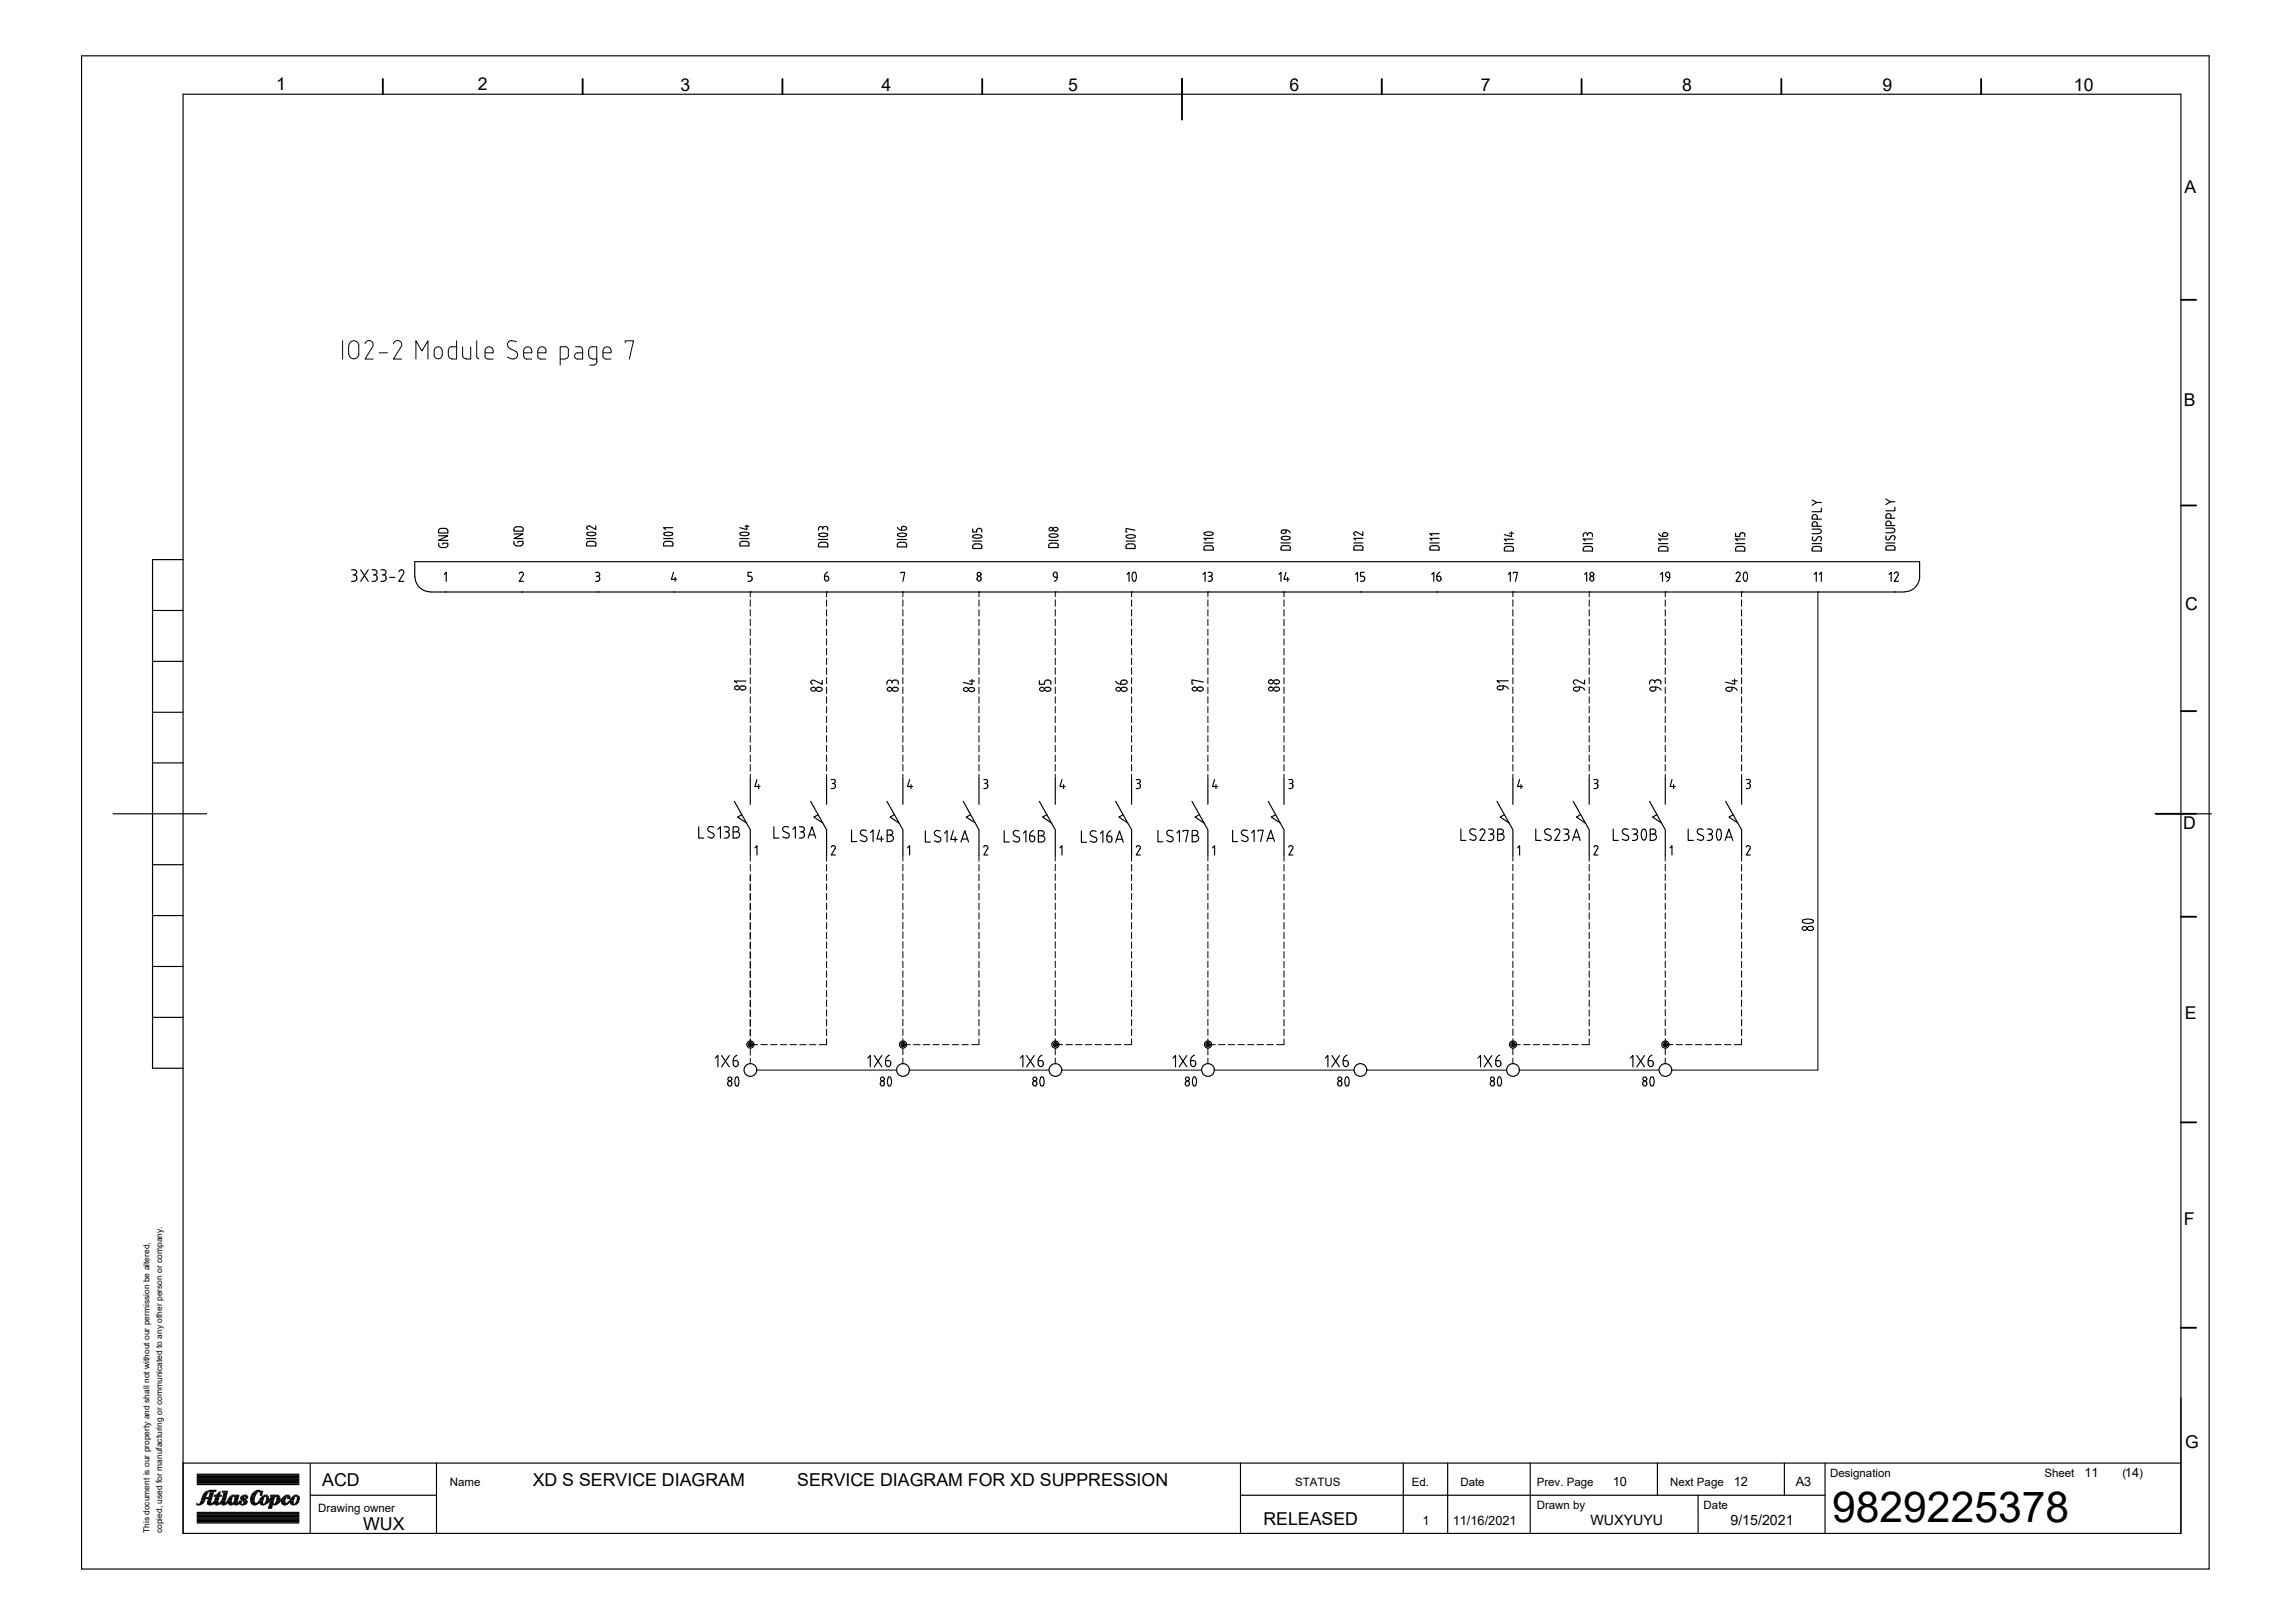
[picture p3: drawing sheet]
<svg xmlns="http://www.w3.org/2000/svg" width="420mm" height="297mm" viewBox="0 0 420 297" stroke-linecap="round" stroke-linejoin="round" font-family="sans-serif">
<defs><g id="words">
<text font-size="7.8" x="335.4" y="278.6">9829225378</text>
<g font-size="3.3">
<text x="59" y="271.9">ACD</text>
<text x="97.5" y="272">XD S SERVICE DIAGRAM</text>
<text x="146" y="272">SERVICE DIAGRAM FOR XD SUPPRESSION</text>
<text x="66.5" y="280">WUX</text>
<text x="231.3" y="279">RELEASED</text>
</g>
<g font-size="3.2">
<text x="50.5" y="16.5">1</text>
<text x="87.5" y="16.4">2</text>
<text x="124.6" y="16.7">3</text>
<text x="161.4" y="16.7">4</text>
<text x="195.6" y="16.7">5</text>
<text x="236.1" y="16.7">6</text>
<text x="271.1" y="16.7">7</text>
<text x="308" y="16.7">8</text>
<text x="344.7" y="16.7">9</text>
<text x="379.7" y="16.7">10</text>
<text x="400" y="35.4">A</text>
<text x="399.8" y="74.4">B</text>
<text x="400.1" y="111.6">C</text>
<text x="399.7" y="151.7">D</text>
<text x="400" y="186.6">E</text>
<text x="399.8" y="224.1">F</text>
<text x="400.1" y="265">G</text>
</g>
<g font-size="2.6">
<text x="291.2" y="279">WUXYUYU</text>
<text x="316.8" y="279">9/15/2021</text>
</g>
<g font-size="2.3">
<text x="295.3" y="272">10</text>
<text x="317.4" y="272">12</text>
<text x="328.7" y="272">A3</text>
<text x="381.6" y="270.4">11</text>
<text x="260.4" y="279">1</text>
<text x="266" y="279">11/16/2021</text>
</g>
<g font-size="2.1">
<text x="82.4" y="272">Name</text>
<text x="237.1" y="272">STATUS</text>
<text x="258.5" y="272">Ed.</text>
<text x="267.4" y="272">Date</text>
<text x="281.3" y="272">Prev. Page</text>
<text x="305.8" y="272">Next Page</text>
<text x="335.1" y="270.4">Designation</text>
<text x="374.3" y="270.4">Sheet</text>
<text x="388.6" y="270.4">(14)</text>
<text x="58.3" y="276.7">Drawing owner</text>
<text x="281.3" y="276.1">Drawn by</text>
<text x="311.9" y="276.1">Date</text>
</g>
<g font-size="1.5">
<text x="27.4" y="280.6" transform="rotate(-90 27.4 280.6)">This document is our property and shall not without our permission be altered,</text>
<text x="29.7" y="280.6" transform="rotate(-90 29.7 280.6)">copied, used for manufacturing or communicated to any other person or company.</text>
</g>
</g></defs>
<!-- layer: Titleblock(Atlas Copco) -->
<g fill="none" stroke="#000" stroke-width=".21">
<path d="M14.9 10.2h389.5v277h-389.5zM33.5 17.2h365.8v263.4h-365.8zM27.9 111.7h5.6M33.5 102.4h-5.6v93.1h5.6M27.9 139.6h5.6M27.9 130.4h5.6M27.9 121h5.6M20.7 148.9h17.1M27.9 158.3h5.6M394.9 148.9h10M27.9 176.9h5.6M27.9 167.6h5.6"/>
<path d="M27.9 186.2h5.6M33.5 267.8h193.6M36 275.3h.9M36 275.1h.1M36.1 275.4h.5M36.1 278.7h18.6M36.1 278.6h18.6M36.1 278.4h18.6M36.1 278.3h18.6M36.1 278.1h18.6M36.1 278h18.6M36.1 277.8h18.6"/>
<path d="M36.1 277.7h18.6M36.1 277.6h18.6M36.1 277.4h18.6M36.1 277.3h18.6M36.1 277.1h18.6M36.1 277h18.6M36.1 276.8h18.6M36.1 271.7h18.6M36.1 271.6h18.6M36.1 271.4h18.6M36.1 271.3h18.6M36.1 271.1h18.6"/>
<path d="M36.1 271h18.6M36.1 270.8h18.6M36.1 270.7h18.6M36.1 270.5h18.6M36.1 270.4h18.6M36.1 270.2h18.6M36.1 270.1h18.6M36.1 269.9h18.6M36.1 269.8h18.6M36.6 275.1h.6M36.7 275h.6M36.8 274.8h.6"/>
<path d="M36.8 274.7h.7M36.9 274.5h.6M36.9 274.4h.6M36.9 274.2h1.9M37 274.1h1.8M37 274h.7M37.1 273.8h.6M37.2 273.7h.6M37.2 273.5h.6M37.3 273.4h.6M37.5 273.2h.5M37.6 273.1h.6"/>
<path d="M37.8 272.9h1.7M38 275.1h2.5M38 275h.6M38 275.3h1.1M38 274.8h.6M38 274.7h.6M38.1 274.5h.6M38.1 274.4h.6M38.3 275.4h.4M38.3 274h.5M38.3 272.8h1.3M38.3 273.8h.6"/>
<path d="M38.3 273.7h.6M38.4 273.5h.6M38.4 273.4h.6M38.5 273.2h.6M38.5 273.1h.6M39 275h.9M39.1 274.8h.8M39.2 273.8h1.3M39.2 273.7h1.4M39.2 274.7h.7M39.3 274.5h.6M39.4 275.3h.8"/>
<path d="M39.4 274.4h.6M39.4 274.2h.6M39.4 274.1h.7M39.5 274h.6M39.5 275.4h.4M39.7 273.5h.5M39.9 273.4h.3M40 273.2h.3M40.1 273.1h.2M40.2 275h1M40.4 274.8h.8M40.5 274.7h.7"/>
<path d="M40.5 275.1h1.1M40.6 275.3h.8M40.6 274.5h.7M40.7 274.4h.6M40.7 273.1h.9M40.7 272.9h1M40.7 274.2h.6M40.8 275.4h.3M40.8 274.1h.6M40.8 274h.6M40.8 273.8h.6M40.9 273.7h.6"/>
<path d="M40.9 273.5h.6M40.9 273.4h.7M41 273.2h.6M41.4 275h1M41.5 274.8h.9M41.6 274.7h.8M41.7 274.5h.7M41.8 275.1h2.3M41.8 274.4h.6M41.9 274.2h.5M41.9 275.3h.8M41.9 274.1h.6"/>
<path d="M42.1 274h.5M42.1 275.4h.3M42.2 273.8h1.5M42.4 273.7h.6M42.7 275h.7M42.8 274.8h.6M42.9 274.7h.6M42.9 275.3h.8M42.9 274.5h.6M43 274.4h.5M43 274h.7M43 274.2h.6"/>
<path d="M43 274.1h.6M43.1 275.4h.3M43.2 273.7h.6M43.7 275h.5M43.8 274.8h.4M43.8 274.7h.3M43.9 275.3h1.1M44.1 274.2h.7M44.1 274.1h.5M44.1 274.4h.9M44.1 274h.5M44.2 275.4h.5"/>
<path d="M44.2 274.5h1M44.2 273.8h1.1M44.4 274.7h.8M44.5 273.7h.7M44.6 275.1h.6M44.6 274.8h.7M44.6 275h.6M44.9 274.1h.5M44.9 274h.5M45.1 274.2h.1M45.8 274.5h.8M45.8 274.4h.8"/>
<path d="M45.9 274.8h.7M45.9 274.7h.7M45.9 274.2h.7M45.9 274.1h.7M45.9 274h.7M46 275h.6M46 273.8h.7M46 273.7h.8M46 275.1h1.4M46.1 273.5h.7M46.2 275.3h.9M46.2 273.4h.7"/>
<path d="M46.3 273.2h.8M46.4 275.4h.4M46.5 273.1h.7M46.7 272.9h1.4M47 272.8h.6M47.1 275h1M47.3 274.8h.8M47.4 274.7h.7M47.5 274.5h.7M47.6 274.4h.6M47.6 273.1h.5M47.6 275.1h.5"/>
<path d="M47.7 273.7h.2M47.7 274.2h.5M47.7 273.5h.2M47.7 273.4h.3M47.7 273.2h.3M47.7 275.3h1M47.8 274.1h.5M47.9 274h.5M47.9 275.4h.4M48.1 273.8h1M48.3 273.7h.6M48.5 275.1h.4"/>
<path d="M48.6 275h.5M48.7 274.8h.6M48.7 274.7h.7M48.8 274.5h1.3M48.8 274h.3M48.8 274.4h.4M48.8 274.2h.4M48.8 274.1h.4M49.1 276h.6M49.2 275.9h.6M49.2 275.7h.6M49.3 275.6h.6"/>
<path d="M49.3 275.4h.6M49.3 275.3h1.4M49.3 274.4h.9M49.4 275.1h.7M49.4 275h.6M49.4 274.8h.6M49.5 274.7h.6M49.5 274.2h.7M49.5 273.8h1.7M49.5 273.7h.8M49.6 274.1h.7M49.6 274h.8"/>
<path d="M50.1 275.4h.3M50.4 275.1h.6M50.4 273.7h.6M50.5 275h.7M50.5 274.8h.8M50.6 274.7h.9M50.7 274.5h.6M50.7 274.4h.6M50.7 274h.5M50.7 274.2h.6M50.7 274.1h.6M51.3 274.5h.9"/>
<path d="M51.5 274.4h.7M51.5 275h.7M51.5 274.8h.7M51.5 274.7h.7M51.6 275.1h.7M51.6 274.2h.7M51.7 275.3h.9M51.8 274.1h.6M51.9 274h.5M51.9 275.4h.4M52.1 273.8h.9M52.3 273.7h.6"/>
<path d="M52.4 275.1h.4M52.6 274.1h.5M52.6 275h.4M52.6 274.2h.4M52.7 274h.4M52.8 274.8h.9M52.9 274.7h.8M53 274.5h.7M53.2 275h.5M53.2 274.4h.6M53.2 275.1h.5M53.3 275.3h1"/>
<path d="M53.3 274.2h.6M53.4 274.1h.5M53.5 274h.5M53.6 275.4h.4M53.7 273.8h1M53.9 273.7h.6M54 275.1h.5M54.2 275h.4M54.3 274.8h.4M54.3 274.7h.4M54.4 274.5h.4M54.4 274.4h.4"/>
<path d="M54.4 274h.4M54.4 274.2h.4M54.4 274.1h.4M56.8 273.7h23.1M56.8 267.8v12.8M79.9 267.8v12.8M227.1 273.7h107M256.9 267.8v12.8M265 267.8v12.8M280.1 267.8v12.8M303.4 267.8v5.9M310.9 273.7v6.9"/>
<path d="M326.7 267.8v5.9M334.1 267.8v12.8M399.3 267.8h-172.2v12.8"/>
</g>
<!-- layer: Sketch Geometry(Atlas Copco) -->
<g fill="none" stroke="#000" stroke-width=".34">
<path d="M70.1 14.4v2.8M106.7 14.4v2.8M143.2 14.4v2.8M179.8 14.4v2.8M216.4 14.4v7.5M253 14.4v2.8M289.5 14.4v2.8M326.1 14.4v2.8M362.7 14.4v2.8M399.3 54.9h2.8M399.3 92.5h2.8M399.3 130.1h2.8"/>
<path d="M394.6 148.9h7.5M399.3 167.8h2.8M399.3 205.4h2.8M399.3 243h2.8"/>
</g>
<!-- layer: SYMS -->
<g fill="none" stroke="#000" stroke-width=".21">
<path d="M75.9 105.6v-2.8h275.5v2.7a2.77 2.77 0 0 1-2.7 2.8M76 105.5a2.77 2.77 0 0 0 2.7 2.8M78.7 108.3h269.9M134.4 146.7l3 5.2v4.6M135.8 149.1l-.8 .4 1.7 1.1M137.4 142.6v4.6M148.4 146.7l2.9 5.2v4.6M149.8 149.1l-.8 .4 1.7 1.1M151.3 142.6v4.6M162.4 146.7l2.9 5.2v4.6M163.7 149.1l-.7 .4 1.6 1.1M165.3 142.6v4.6"/>
<path d="M176.3 146.7l2.9 5.2v4.6M177.7 149.1l-.8 .4 1.6 1.1M179.2 142.6v4.6M190.3 146.7l2.9 5.2v4.6M191.7 149.1l-.8 .4 1.6 1.1M193.2 142.6v4.6M204.2 146.7l3 5.2v4.6M205.6 149.1l-.8 .4 1.7 1.1M207.2 142.6v4.6M218.2 146.7l2.9 5.2v4.6M219.6 149.1l-.8 .4 1.6 1.1M221.1 142.6v4.6"/>
<path d="M232.2 146.7l2.9 5.2v4.6M233.5 149.1l-.8 .4 1.7 1.1M235.1 142.6v4.6M274.1 146.7l2.9 5.2v4.6M275.4 149.1l-.8 .4 1.7 1.1M277 142.6v4.6M288 146.7l2.9 5.2v4.6M289.4 149.1l-.8 .4 1.6 1.1M290.9 142.6v4.6M302 146.7l2.9 5.2v4.6M303.3 149.1l-.8 .4 1.7 1.1M304.9 142.6v4.6"/>
<path d="M315.9 146.7l2.9 5.2v4.6M317.3 149.1l-.8 .4 1.7 1.1M318.8 142.6v4.6"/>
<circle cx="137.4" cy="195.8" r="1.16"/>
<circle cx="137.4" cy="191.2" r=".66"/>
<circle cx="137.4" cy="191.2" r=".4"/>
<circle cx="137.4" cy="191.2" r=".19"/>
<circle cx="165.3" cy="195.8" r="1.16"/>
<circle cx="165.3" cy="191.2" r=".66"/>
<circle cx="165.3" cy="191.2" r=".4"/>
<circle cx="165.3" cy="191.2" r=".19"/>
<circle cx="193.2" cy="195.8" r="1.16"/>
<circle cx="193.2" cy="191.2" r=".66"/>
<circle cx="193.2" cy="191.2" r=".4"/>
<circle cx="193.2" cy="191.2" r=".19"/>
<circle cx="221.2" cy="195.8" r="1.16"/>
<circle cx="221.2" cy="191.2" r=".66"/>
<circle cx="221.2" cy="191.2" r=".4"/>
<circle cx="221.2" cy="191.2" r=".19"/>
<circle cx="249.1" cy="195.8" r="1.16"/>
<circle cx="277" cy="195.8" r="1.16"/>
<circle cx="277" cy="191.2" r=".66"/>
<circle cx="277" cy="191.2" r=".4"/>
<circle cx="277" cy="191.2" r=".19"/>
<circle cx="304.9" cy="195.8" r="1.16"/>
<circle cx="304.9" cy="191.2" r=".66"/>
<circle cx="304.9" cy="191.2" r=".4"/>
<circle cx="304.9" cy="191.2" r=".19"/>
</g>
<!-- layer: WIREREF -->
<g fill="none" stroke="#000" stroke-width=".21">
<path d="M133.2 198.2v.2M133.3 198.2a.36 .36 0 0 1 .3-.4 .36 .36 0 0 1 .4 .4M134 198.2a.38 .38 0 0 1-.3 .5 .38 .38 0 0 1-.4-.3M134.7 197.2a1.59 1.59 0 0 0 0 1.5M134.7 197.2l.2-.1a1.18 1.18 0 0 1 0 1.7l-.2-.1M161.1 198.2v.2M161.2 198.2a.36 .36 0 0 1 .4-.4 .36 .36 0 0 1 .3 .4M161.2 198.4a.36 .36 0 0 0 .4 .4 .36 .36 0 0 0 .3-.4M161.9 198.2v.2M162.6 197.2l.3-.1a1.28 1.28 0 0 1 0 1.6h-.3M162.7 197.2a1.59 1.59 0 0 0 0 1.5M189 198.2v.2"/>
<path d="M189.1 198.2a.36 .36 0 0 1 .3-.4 .36 .36 0 0 1 .4 .4M189.8 198.2a.38 .38 0 0 1-.2 .5 .38 .38 0 0 1-.5-.3M190.5 197.2a1.59 1.59 0 0 0 0 1.5M190.6 197.2l.2-.1 .1 .1M190.6 198.7l.2 .1 .1-.1M191 197.2a1.59 1.59 0 0 1 0 1.5M217 198.2v.2M217 198.2a.36 .36 0 0 1 .4-.4 .36 .36 0 0 1 .3 .4M217 198.4a.36 .36 0 0 0 .4 .4 .36 .36 0 0 0 .3-.4M217.7 198.2v.2M218.5 197.2l.3-.1a1.28 1.28 0 0 1 0 1.6h-.3M218.5 197.2a1.59 1.59 0 0 0 0 1.5"/>
<path d="M244.9 198.2v.2M244.9 198.2a.36 .36 0 0 1 .4-.4 .36 .36 0 0 1 .3 .4M245.6 198.2a.38 .38 0 0 1-.2 .5 .38 .38 0 0 1-.5-.3M246.4 197.2a1.59 1.59 0 0 0 0 1.5M246.4 197.2l.2-.1 .2 .1M246.4 198.7l.2 .1 .2-.1M246.8 197.2a1.59 1.59 0 0 1 0 1.5M272.8 198.2v.2M272.9 198.2a.36 .36 0 0 1 .3-.4 .36 .36 0 0 1 .4 .4M272.9 198.4a.36 .36 0 0 0 .3 .4 .36 .36 0 0 0 .4-.4M273.5 198.2v.2M274.3 197.2l.3-.1a1.28 1.28 0 0 1 0 1.6h-.3"/>
<path d="M274.3 197.2a1.59 1.59 0 0 0 0 1.5M300.7 198.2v.2M300.8 198.2a.36 .36 0 0 1 .3-.4 .36 .36 0 0 1 .4 .4M301.5 198.2a.38 .38 0 0 1-.3 .5 .38 .38 0 0 1-.4-.3M302.2 197.2a1.59 1.59 0 0 0 0 1.5M302.2 197.2l.2-.1 .2 .1M302.2 198.7l.2 .1 .2-.1M302.6 197.2a1.59 1.59 0 0 1 0 1.5"/>
<circle cx="133.6" cy="197.5" r=".36"/>
<circle cx="161.6" cy="197.5" r=".36"/>
<circle cx="189.4" cy="197.5" r=".36"/>
<circle cx="217.4" cy="197.5" r=".36"/>
<circle cx="245.3" cy="197.5" r=".36"/>
<circle cx="273.2" cy="197.5" r=".36"/>
<circle cx="301.1" cy="197.5" r=".36"/>
</g>
<!-- layer: TAGS -->
<g fill="none" stroke="#000" stroke-width=".21">
<path d="M131 193.6l.4-.4v2.1M132.1 193.2l1.4 2.1M133.5 193.2l-1.4 2.1M134.2 194.8v-.7h.5a.47 .47 0 0 1 .5 .7M134.3 194.8a.44 .44 0 0 0 .4 .4 .44 .44 0 0 0 .5-.4M134.9 193.1a1.08 1.08 0 0 0-.7 1M158.9 193.6l.4-.4v2.1M160 193.2l1.4 2.1M161.4 193.2l-1.4 2.1M162.2 194.8a.44 .44 0 0 0 .4 .4 .44 .44 0 0 0 .5-.4M162.6 194.1h-.5v.7M162.6 194.1a.44 .44 0 0 1 .5 .2 .44 .44 0 0 1 0 .5"/>
<path d="M162.8 193.1a1.08 1.08 0 0 0-.7 1M186.8 193.6l.5-.4v2.1M187.9 193.2l1.4 2.1M189.3 193.2l-1.4 2.1M190.1 194.8v-.7h.4a.47 .47 0 0 1 .5 .7M190.1 194.8a.44 .44 0 0 0 .4 .4 .44 .44 0 0 0 .5-.4M190.8 193.1a1.08 1.08 0 0 0-.7 1M214.7 193.6l.5-.4v2.1M215.9 193.2l1.4 2.1M217.3 193.2l-1.4 2.1M218 194.8a.44 .44 0 0 0 .4 .4 .44 .44 0 0 0 .5-.4M218.4 194.1h-.4v.7"/>
<path d="M218.5 194.1a.44 .44 0 0 1 .4 .2 .44 .44 0 0 1 0 .5M218.7 193.1a1.08 1.08 0 0 0-.7 1M242.6 193.6l.5-.4v2.1M243.8 193.2l1.4 2.1M245.2 193.2l-1.4 2.1M245.9 194.8v-.7h.5a.47 .47 0 0 1 .4 .7M245.9 194.8a.44 .44 0 0 0 .5 .4 .44 .44 0 0 0 .4-.4M246.6 193.1a1.08 1.08 0 0 0-.7 1M270.6 193.6l.4-.4v2.1M271.7 193.2l1.4 2.1M273.1 193.2l-1.4 2.1M273.8 194.8v-.7h.5a.47 .47 0 0 1 .5 .7"/>
<path d="M273.9 194.8a.44 .44 0 0 0 .4 .4 .44 .44 0 0 0 .5-.4M274.6 193.1a1.08 1.08 0 0 0-.8 1M298.5 193.6l.4-.4v2.1M299.7 193.2l1.4 2.1M301.1 193.2l-1.4 2.1M301.7 194.8v-.7h.5a.47 .47 0 0 1 .5 .7M301.8 194.8a.44 .44 0 0 0 .4 .4 .44 .44 0 0 0 .5-.4M302.5 193.1a1.08 1.08 0 0 0-.8 1"/>
</g>
<!-- layer: TAGFIXED -->
<g fill="none" stroke="#000" stroke-width=".21">
<path d="M64.4 104.3h.5a.44 .44 0 0 1 .4 .4 .44 .44 0 0 1-.4 .5M64.4 106.4h.4M64.6 105.2a.51 .51 0 0 1 .7 .5M65.3 105.9l-.2 .4-.2 .1M65.3 105.7v.2M66 104.3l1.4 2.1M67.4 104.3l-1.4 2.1M68.1 104.3h.5M68.1 106.4h.5M68.4 105.2h.2M68.6 104.3a.44 .44 0 0 1 .4 .4 .44 .44 0 0 1-.4 .5M68.6 105.2l.2 .1 .2 .4"/>
<path d="M69 105.9l-.2 .4-.2 .1M69 105.7v.2M69.8 104.3h.4M69.8 106.4h.4M70 105.2h.2M70.2 104.3a.44 .44 0 0 1 .5 .4 .44 .44 0 0 1-.5 .5M70.2 105.2l.3 .1 .2 .4M70.7 105.9l-.2 .4-.3 .1M70.7 105.7v.2M71.4 105.7h.9M73 104.6a.46 .46 0 0 1 .6-.3 .46 .46 0 0 1 .3 .7M73.9 105l-.9 1.4h.9"/>
<path d="M127.9 151.3v2.1h.9M129.6 153.2l.7 .2M129.8 152.2l.7 .3M130.5 152.5a.49 .49 0 0 1 .2 .5 .49 .49 0 0 1-.4 .4M130.7 151.4a.6 .6 0 0 0-.8-.1 .6 .6 0 0 0-.2 .8l.1 .1M131.4 151.8l.5-.5v2.1M132.6 151.3h.5a.44 .44 0 0 1 .4 .5 .44 .44 0 0 1-.4 .4M132.6 153.4h.4M132.8 152.2a.51 .51 0 0 1 .7 .5M133.5 152.7a.49 .49 0 0 1-.4 .6M134.2 152.2h.6M134.8 153.3a.57 .57 0 0 0 .6-.5 .57 .57 0 0 0-.6-.6 .44 .44 0 0 0 .5-.4 .44 .44 0 0 0-.5-.5h-.6v2.1h.6"/>
<path d="M141.7 151.3v2.1h.9M143.8 151.3a.49 .49 0 0 0-.5 .3 .49 .49 0 0 0 .3 .6l.6 .3M143.8 151.3l.6 .1M144.2 152.5a.54 .54 0 0 1 .1 .8 .54 .54 0 0 1-.8 0l-.2-.1M145.1 151.8l.5-.5v2.1M146.3 151.3h.5M146.3 153.4h.5M146.5 152.2h.3M146.8 151.3a.44 .44 0 0 1 .5 .5 .44 .44 0 0 1-.5 .4M146.8 152.2l.2 .1 .3 .4M147.3 152.7a.49 .49 0 0 1-.5 .6M147.9 153.4l.8-2.1 .6 2.1"/>
<path d="M148.2 152.8h.9M155.9 151.9v2.1h.9M157.5 153.8l.7 .2M157.8 152.8l.6 .3M158.5 153.1a.49 .49 0 0 1 .2 .5 .49 .49 0 0 1-.4 .4M158.6 152a.6 .6 0 0 0-.8-.1 .6 .6 0 0 0-.2 .8l.2 .1M159.4 152.4l.4-.5v2.1M161 151.9l-.4 1.7h1.1M161.4 153.1v.9M162.4 152.8h.6a.57 .57 0 0 1 .6 .6 .57 .57 0 0 1-.6 .6M163 152.8a.44 .44 0 0 0 .4-.4 .44 .44 0 0 0-.4-.5h-.6v2.1h.6M169.4 152v2.1h.9"/>
<path d="M171.5 152l.6 .1M171.5 152a.49 .49 0 0 0-.4 .4 .49 .49 0 0 0 .2 .5l.6 .3M172 153.2a.53 .53 0 0 1 .1 .8 .53 .53 0 0 1-.8 0l-.2-.1M172.9 152.5l.5-.5v2.1M174.5 152l-.4 1.6h1.1M174.9 153.2v.9M175.9 154.1l.7-2.1 .7 2.1M176.1 153.6h1M183.8 152v2.1h1M185.7 152.9l.7 .3M186.4 153.2a.54 .54 0 0 1 .1 .8 .54 .54 0 0 1-.8 0l-.2-.1M186.5 152.1a.56 .56 0 0 0-.8 0 .56 .56 0 0 0 .1 .8"/>
<path d="M187.4 152.5l.4-.5v2.1M188.5 153.6v-.6h.5a.47 .47 0 0 1 .4 .6M188.5 153.6a.44 .44 0 0 0 .5 .5 .44 .44 0 0 0 .4-.5M189.2 152a1.08 1.08 0 0 0-.7 .9M190.7 152.9a.44 .44 0 0 0 .5-.4 .44 .44 0 0 0-.5-.5h-.6v2.1h.6a.57 .57 0 0 0 .6-.6 .57 .57 0 0 0-.6-.5h-.6M198 152.1v2h.9M199.8 153l.7 .3M200.1 152a.49 .49 0 0 0-.5 .4 .49 .49 0 0 0 .3 .6M200.1 152l.6 .1M200.5 153.2a.54 .54 0 0 1 .2 .8 .54 .54 0 0 1-.9 0l-.2-.1M201.5 152.5l.4-.4v2M202.6 153h.5a.49 .49 0 0 1 .5 .7"/>
<path d="M202.6 153v.7M202.7 153.7a.44 .44 0 0 0 .4 .4 .44 .44 0 0 0 .5-.4M203.3 152.1a1.08 1.08 0 0 0-.7 .9M204.2 154.1l.8-2 .6 2M204.5 153.6h.9M212 152v2.1h.9M213.6 153.8l.7 .3M213.9 152.9l.6 .3M214.5 153.1a.49 .49 0 0 1 .3 .6 .49 .49 0 0 1-.5 .4M214.7 152.1a.6 .6 0 0 0-.8-.1 .6 .6 0 0 0-.2 .7l.2 .2M215.5 152.5l.4-.5v2.1M216.6 152.2v-.2h.9l-.4 2.1"/>
<path d="M218.3 152.9h.5M218.9 154a.57 .57 0 0 0 .5-.5 .57 .57 0 0 0-.5-.6 .44 .44 0 0 0 .4-.5 .44 .44 0 0 0-.4-.4h-.6v2.1h.5M225.7 151.9v2.1h.9M227.5 152.8l.7 .3M227.8 151.9a.49 .49 0 0 0-.5 .4 .49 .49 0 0 0 .2 .5M227.8 151.9l.6 .1M228.2 153.1a.54 .54 0 0 1 .1 .8 .54 .54 0 0 1-.8 0l-.2-.1M229.1 152.4l.5-.5v2.1M230.3 152.2v-.3h1l-.5 2.1M231.9 154l.7-2.1 .7 2.1M232.1 153.4h1M267.4 151.7v2.1h1"/>
<path d="M269.1 153.6l.7 .2M269.3 152.6l.6 .3M269.5 151.7a.49 .49 0 0 0-.4 .4 .49 .49 0 0 0 .2 .5M269.6 151.7l.5 .1M270 152.9a.49 .49 0 0 1 .2 .5 .49 .49 0 0 1-.4 .4M271.4 151.7l.3 .1 .1 .5-.9 1.5h1M271.4 151.7l-.5 .3M272.5 151.7h.5a.44 .44 0 0 1 .5 .5 .44 .44 0 0 1-.5 .4M272.5 153.8h.5M272.8 152.7a.51 .51 0 0 1 .7 .4M273.5 153.1a.49 .49 0 0 1-.5 .7M274.2 152.7h.6"/>
<path d="M274.8 151.7h-.6v2.1h.6M274.8 151.7a.44 .44 0 0 1 .4 .5 .44 .44 0 0 1-.4 .4 .57 .57 0 0 1 .6 .6 .57 .57 0 0 1-.6 .6M281.2 151.7v2.1h.9M282.8 153.6l.7 .2M283 152.6l.7 .3M283.7 152.9a.49 .49 0 0 1 .3 .5 .49 .49 0 0 1-.5 .4M283.9 151.8a.6 .6 0 0 0-.8-.1 .6 .6 0 0 0-.2 .8l.1 .1M285.1 151.7l.3 .1 .2 .5-1 1.5h1M285.1 151.7l-.4 .3M286.3 151.7h.5M286.3 153.8h.5M286.5 152.7h.3"/>
<path d="M286.8 151.7a.44 .44 0 0 1 .4 .5 .44 .44 0 0 1-.4 .4M286.8 152.7l.4 .2v.2M287.2 153.1a.49 .49 0 0 1-.4 .7M287.9 153.8l.7-2.1 .7 2.1M288.1 153.2h1M295.3 151.7v2.1h1M297.3 152.6l.6 .3M297.5 151.7l.5 .1M297.5 151.7a.49 .49 0 0 0-.5 .4 .49 .49 0 0 0 .3 .5M297.9 152.9a.54 .54 0 0 1 .1 .8 .54 .54 0 0 1-.8 0l-.2-.1M298.9 151.7h.4a.44 .44 0 0 1 .5 .5 .44 .44 0 0 1-.5 .4M298.9 153.8h.4"/>
<path d="M299.1 152.7a.53 .53 0 0 1 .7 .4M299.8 153.1a.49 .49 0 0 1-.5 .7M300.7 151.8a1.97 1.97 0 0 0 0 1.9M300.7 151.8l.3-.1 .2 .1M300.7 153.7l.3 .1 .2-.1M301.2 151.8a1.97 1.97 0 0 1 0 1.9M302.1 152.7h.6M302.7 153.8a.57 .57 0 0 0 .6-.6 .57 .57 0 0 0-.6-.6 .44 .44 0 0 0 .4-.4 .44 .44 0 0 0-.4-.5h-.6v2.1h.6M309.1 151.7v2.1h.9M310.7 153.6l.7 .2M311 152.6l.6 .3M311.2 151.7a.49 .49 0 0 0-.5 .4 .49 .49 0 0 0 .3 .5"/>
<path d="M311.2 151.7l.6 .1M311.6 152.9a.49 .49 0 0 1 .3 .5 .49 .49 0 0 1-.5 .4M312.6 151.7h.5a.44 .44 0 0 1 .4 .5 .44 .44 0 0 1-.4 .4M312.6 153.8h.4M312.8 152.7a.53 .53 0 0 1 .7 .4M313.5 153.1a.49 .49 0 0 1-.4 .7M314.4 151.8l.3-.1 .2 .1M314.4 153.7l.3 .1 .2-.1M314.5 151.8a1.97 1.97 0 0 0 0 1.9M314.9 151.8a1.97 1.97 0 0 1 0 1.9M315.8 153.8l.7-2.1 .7 2.1M316 153.2h1"/>
</g>
<!-- layer: TERMS -->
<g fill="none" stroke="#000" stroke-width=".21">
<path d="M80.3 98.1h1.7l-1.7 .8h1.7M80.3 99.4v.4M80.3 99.8l.1 .2 .4 .2M80.8 96.7h.6M80.8 96.7l-.4 .2-.1 .7h1.7l-.1-.7-.4-.2M81.1 99.6v-.2h.9l-.1 .6-.4 .2M94.1 97.7h1.6l-1.6 .9h1.6M94.1 96.9v.3h1.6v-.3M94.1 99.1v.4M94.1 96.9l.1-.3a1.26 1.26 0 0 1 1.5 0l.1 .3M94.1 99.5l.1 .2 .4 .2M94.6 99.9h.7"/>
<path d="M94.8 99.3v-.2h.9v.4M95.7 99.5v.2l-.4 .2M107.4 99.5v.4h1.7v-.4M107.4 98.6h1.7M107.4 96.6l.3 .3M107.5 97.9a1.76 1.76 0 0 0 1.5 0M107.9 99.1h.7M107.9 99.1h-.3l-.2 .4M108 96.3a.36 .36 0 0 0-.6 .3M108.6 99.1h.3l.2 .4M109 97.5l.1 .2-.1 .2M109 97.6a1.28 1.28 0 0 0-1.6 .1l.1 .2"/>
<path d="M109.1 96.2v.7l-1.2-.6M121.5 99.5v.4h1.7v-.4M121.5 98.6h1.7M121.6 97.9a1.76 1.76 0 0 0 1.5 0M122 99.1h.7M122 99.1h-.3l-.2 .4M122.7 99.1h.3l.2 .4M123.1 97.5l.1 .2-.1 .2M123.1 97.6a1.28 1.28 0 0 0-1.6 .1l.1 .2M123.2 96.6h-1.7l.4 .3M135.5 99.5v.4h1.6v-.4M135.5 98.6h1.6"/>
<path d="M135.5 97.9a1.76 1.76 0 0 0 1.5 0M135.5 97.6a1.38 1.38 0 0 1 1.6 .1v.2M135.5 97.5v.2v.2M136.4 96.3h.7M136.6 99.1h-.9l-.2 .4M136.6 99.1h.3l.2 .4M136.7 96.1v.8l-1.2-.3M149.8 99.7v.4h1.7v-.4M149.8 98.7h1.7M149.8 96.7v.3M149.9 96.7a.36 .36 0 0 1 .3-.3 .36 .36 0 0 1 .4 .3M150 97.7a1.28 1.28 0 0 1 1.5 .2v.1a1.34 1.34 0 0 1-1.5 .1"/>
<path d="M150 97.7l-.1 .2 .1 .1M150.4 99.2l.9 .1 .3 .4M150.4 99.2l-.3 .1-.3 .4M150.6 96.7v.2M150.7 96.7a.47 .47 0 0 1 .4-.3 .47 .47 0 0 1 .4 .3M151.5 96.7v.3M164.3 99.7v.4h1.7v-.4M164.3 98.7h1.7M164.3 96.5l.3 .4 .5 .1M164.4 97.7l-.1 .2 .1 .1M164.4 98.1a1.76 1.76 0 0 0 1.5 0M164.4 97.7a1.76 1.76 0 0 1 1.5 0"/>
<path d="M164.8 99.2h.6M164.8 99.2l-.3 .1-.2 .4M165 97h.6M165 96.7v.3M165.4 96.4h.2M165.4 96.3l-.3 .1-.1 .3M165.4 99.2l.3 .1 .3 .4M165.6 96.4h.2a.3 .3 0 0 1 .2 .3 .3 .3 0 0 1-.2 .3h-.2M165.9 97.7l.1 .2-.1 .1M178.1 96.8v.6h.7v-.4M178.1 99h1.6M178.8 97a.46 .46 0 0 1 .5-.3 .46 .46 0 0 1 .4 .3v.4"/>
<path d="M179.7 98a1.18 1.18 0 0 0-1.6 .2l.1 .2a1.76 1.76 0 0 0 1.5 0M179.7 98.1l.1 .1-.1 .2M179.8 100l-.1-.2a1.28 1.28 0 0 0-1.5 0l-.1 .6h1.6v-.4M192 98.9h1.7M192.1 97.8a1.76 1.76 0 0 1 1.5 0M192.1 97.9v.3a1.76 1.76 0 0 0 1.5 0M192.5 99.4h.7M192.5 99.4l-.4 .2-.1 .6h1.7v-.4M193.1 96.5a.43 .43 0 0 1 .6 .4l-.4 .3M193.1 97.2h.2M193.1 96.5l-.1 .1a.3 .3 0 0 0-.2 .3 .3 .3 0 0 0 .2 .2l.1 .1M193.2 99.4h.3l.2 .4"/>
<path d="M193.6 97.9l.1 .1-.1 .2M206.1 99h1.7M206.2 98l-.1 .2 .1 .1M206.3 98.4a1.76 1.76 0 0 0 1.5 0M206.3 98a1.76 1.76 0 0 1 1.5 0M206.7 99.5h.6M206.7 99.5l-.5 .3-.1 .6h1.7v-.4M207.3 99.5l.3 .1 .2 .4M207.7 98l.1 .2-.1 .1M207.8 97l-1.7-.3v.7h.2M220.4 99.4h1.7M220.5 97.8l-.1-.1a1.29 1.29 0 0 1 1.7 0l-.1 .1"/>
<path d="M220.5 97.8a1.76 1.76 0 0 0 1.5 0M220.9 99.9h.7M220.9 99.8l-.4 .3-.1 .6h1.7l-.1-.6-.4-.3M222.1 98.5h-1.7l.4 .4M234.5 99.4h1.7M234.6 98.7a1.76 1.76 0 0 0 1.5 0M234.6 98.3a1.76 1.76 0 0 1 1.5 0M234.6 98.3v.2v.2M234.9 97.7h.2M234.9 97h.5M234.9 97h-.2a.3 .3 0 0 0-.1 .3 .3 .3 0 0 0 .1 .3h.2M235 99.9h.7"/>
<path d="M235 99.8l-.4 .3-.1 .6h1.7v-.4M235.4 97.3v-.3a.82 .82 0 0 1 .8 .5M235.4 97.3l-.3 .3M235.7 99.8l.3 .1 .2 .4M236.1 98.3l.1 .2-.1 .2M247.8 99.4h1.7M248.4 99.9h.6M248.4 99.8l-.5 .3-.1 .6h1.7v-.4M249 99.8l.3 .1 .2 .4M249.5 98.5h-1.7l.4 .4M249.5 97.3v.7l-1.1-.6a.34 .34 0 0 0-.5 .1 .34 .34 0 0 0 .2 .5M261.8 99.4h1.7"/>
<path d="M262.3 99.9h.6M262.3 99.8l-.5 .3v.6h1.7l-.1-.6-.5-.3M263.5 98.5h-1.7l.4 .4M263.5 97.7h-1.7l.4 .3M275.4 99.5h1.7M276.3 97.6h.8M276.7 97.3v.9l-1.3-.4M277.1 98.7h-1.7l.4 .3M289.8 99.5h1.7M289.8 97.8v.4M289.9 97.8a.36 .36 0 0 1 .3-.3 .36 .36 0 0 1 .4 .3M290.6 97.8v.2"/>
<path d="M291.2 97.5a.39 .39 0 0 0-.6 .3M291.2 97.5l.3 .3M291.5 98.7h-1.7l.4 .3M291.5 97.8v.4M303.6 99.5h1.7M303.7 97.7l.2 .3 .5 .2M304.4 98.2h.6M304.4 97.8v.4M304.7 97.5a.43 .43 0 0 1 .6 .3l-.3 .3M304.8 97.5l-.3 .1-.1 .2M305.3 98.7h-1.7l.4 .3M317.7 97.6v.6h.8v-.4"/>
<path d="M317.7 99.5h1.7M318.9 97.5a.41 .41 0 0 1 .5 .3M318.9 97.5l-.4 .3M319.4 98.7h-1.7l.4 .3M319.4 97.8v.4M331.8 95.9v.4h1.6M331.8 94.6v.4h1.6M331.8 91.5l.8 .5-.8 .5M331.8 99.5h1.6M331.8 97.7h1.2M331.8 96.8h1.2M331.8 95.9a.45 .45 0 0 1 .4-.4 .45 .45 0 0 1 .5 .4v.4"/>
<path d="M331.8 94.6a.45 .45 0 0 1 .4-.4 .45 .45 0 0 1 .5 .4M331.9 98.2l-.1 .3a.38 .38 0 0 0 .2 .4 .38 .38 0 0 0 .5-.1l.2-.4M332.6 92h.8M332.7 94.6v.4M332.8 98.4l.4-.2 .2 .3M333 96.8a.4 .4 0 0 1 .4 .4 .4 .4 0 0 1-.4 .4M333.4 93v.7h-1.6M333.5 98.5l-.2 .5M345.3 95.8v.4h1.6M345.3 94.4v.4h1.6M345.3 91.3l.8 .5-.8 .5M345.3 99.4h1.6"/>
<path d="M345.3 97.5h1.1M345.3 96.7h1.1M345.3 95.8a.45 .45 0 0 1 .4-.5 .45 .45 0 0 1 .5 .5M345.3 94.4a.45 .45 0 0 1 .4-.4 .45 .45 0 0 1 .5 .4M345.3 98.1v.2a.38 .38 0 0 0 .1 .5 .38 .38 0 0 0 .5-.2M345.8 99.9h.6M345.8 99.8l-.5 .3v.6h1.6v-.6l-.5-.3M346.1 91.8h.8M346.2 98.2l-.3 .5M346.2 94.4v.4M346.2 95.8v.4M346.2 98.2a.43 .43 0 0 1 .7 0 .43 .43 0 0 1-.1 .6"/>
<path d="M346.5 96.7a.4 .4 0 0 1 .4 .4 .4 .4 0 0 1-.4 .4M346.9 92.8v.7h-1.6M80.8 100.2h.7M81.4 105.1l.3-.4v1.7M95.1 105a.37 .37 0 0 1 .5-.3 .37 .37 0 0 1 .2 .6M95.7 105.3l-.6 1.1h.7M109 104.7h.4a.36 .36 0 0 1 .4 .4 .36 .36 0 0 1-.4 .4M109 106.4h.4M109.2 105.5h.2M109.4 105.5l.3 .1 .1 .2M109.8 105.8v.2M109.8 106l-.2 .3-.2 .1"/>
<path d="M123.3 104.7l-.4 1.3h1M123.6 105.7v.7M136.9 106.4h.4M137.3 105.5l.3 .1 .1 .2M137.6 104.7h-.7v.8h.4M137.7 105.8a.4 .4 0 0 1-.4 .6M151.3 105.5h-.4v.5M151.3 105.5l.3 .1 .1 .2M151.5 104.7a.87 .87 0 0 0-.6 .8M151.7 105.8a.37 .37 0 0 1-.3 .5 .37 .37 0 0 1-.4-.3M164.9 104.9v-.2h.7l-.3 1.7M178.9 105.8a.36 .36 0 0 1 .3-.3 .36 .36 0 0 1 .4 .3"/>
<path d="M178.9 105.8a.38 .38 0 0 0 .3 .6 .38 .38 0 0 0 .4-.6M192.8 105.1v.2M192.9 105.1a.34 .34 0 0 1 .3-.4 .34 .34 0 0 1 .3 .4 1 1 0 0 1-.5 1.3M192.9 105.3l.1 .3h.2M193.2 105.7h.3M206.3 105.1l.4-.4v1.7M207.4 104.8a1.59 1.59 0 0 0 0 1.5M207.5 104.8l.2-.1 .1 .1M207.5 106.3l.2 .1 .1-.1M207.9 104.8a1.59 1.59 0 0 1 0 1.5M220.2 105.1l.4-.4v1.7M221.2 104.7h.4a.36 .36 0 0 1 .3 .4 .36 .36 0 0 1-.3 .4"/>
<path d="M221.2 106.4h.4M221.3 105.5h.3M221.6 105.5l.3 .1v.2M221.9 105.8a.4 .4 0 0 1-.3 .6M234.1 105.1l.4-.4v1.7M235.4 104.7l-.3 1.3h.9M235.7 105.7v.7M248.2 105.1l.3-.4v1.7M249.1 106.4h.4M249.5 105.5h.2l.1 .3M249.8 104.7h-.7v.8h.4M249.8 105.8a.4 .4 0 0 1-.3 .6"/>
<path d="M262.1 105.1l.4-.4v1.7M263.6 104.7a.87 .87 0 0 0-.6 .8M263.8 105.8l-.2-.3h-.6v.5M263.8 105.8a.37 .37 0 0 1-.3 .5 .37 .37 0 0 1-.4-.3M275.9 100h.6M275.9 100l-.4 .2-.1 .7h1.7v-.4M276.1 105.1l.4-.4v1.7M276.6 100l.2 .1 .3 .3M277.1 104.9v-.2h.7l-.4 1.7M289.8 100.5v.4h1.7v-.4M289.9 100.4l.1-.2a1.26 1.26 0 0 1 1.5 0l.1 .2M290.1 105.1l.4-.4v1.7"/>
<path d="M291 105.8v.2M291.1 105.8a.36 .36 0 0 1 .3-.3 .36 .36 0 0 1 .4 .3M291.1 106a.36 .36 0 0 0 .3 .4 .36 .36 0 0 0 .4-.4M291.7 105.8v.2M304 105.1l.4-.4v1.7M304.2 100h.6M304.2 100l-.5 .2-.1 .7h1.7v-.4M304.8 100l.3 .1 .3 .3M304.9 105.1v.2M305 105.1a.36 .36 0 0 1 .3-.4 .36 .36 0 0 1 .4 .4 1.07 1.07 0 0 1-.6 1.3M305 105.3l.1 .3h.2M305.3 105.7h.4"/>
<path d="M317.8 105a.37 .37 0 0 1 .5-.3 .37 .37 0 0 1 .2 .6M318.2 100h.7M318.3 100l-.5 .2-.1 .7h1.7v-.4M318.5 105.3l-.7 1.1h.8M318.9 100l.3 .1 .3 .3M319.3 104.8a1.59 1.59 0 0 0 0 1.5M319.4 104.8l.1-.1 .2 .1M319.4 106.3l.1 .1 .2-.1M319.8 104.8a1.59 1.59 0 0 1 0 1.5M332.1 105.1l.4-.4v1.7M332.9 100l-.9 .1-.2 .1v.7h1.6v-.4M333 100l.2 .1 .3 .3"/>
<path d="M333.1 105.1l.3-.4v1.7M345.8 105.1l.4-.4v1.7M346.8 105a.37 .37 0 0 1 .5-.3 .37 .37 0 0 1 .2 .6M347.5 105.3l-.7 1.1h.7M138.2 155.2l.4-.4v1.7M138.6 142.7l-.4 1.2h.9M138.9 143.6v.7M152.2 142.7h.4M152.2 144.3h.4M152.4 143.4h.2M152.6 154.8a.36 .36 0 0 1 .3 .5l-.7 1.2h.7M152.6 142.6a.36 .36 0 0 1 .3 .4 .36 .36 0 0 1-.3 .4"/>
<path d="M152.6 143.4a.45 .45 0 0 1 .3 .4 .45 .45 0 0 1-.3 .5M152.6 154.7l-.4 .3M166.1 155.2l.4-.4v1.7M166.5 142.7l-.4 1.2h1M166.8 143.6v.7M180.1 142.7h.4M180.1 144.3h.4M180.3 143.4a.45 .45 0 0 1 .5 .3 .45 .45 0 0 1-.3 .6M180.5 142.6a.36 .36 0 0 1 .3 .4 .36 .36 0 0 1-.3 .4M180.5 154.7l-.4 .3M180.5 154.8a.36 .36 0 0 1 .3 .5M180.8 155.3l-.7 1.2h.7"/>
<path d="M194 155.2l.4-.4v1.7M194.4 142.7l-.4 1.2h1M194.7 143.6v.7M208 142.7h.4M208 144.3h.4M208.2 143.4h.2M208.4 154.8a.36 .36 0 0 1 .3 .5l-.7 1.2h.8M208.4 142.6a.36 .36 0 0 1 .4 .4 .36 .36 0 0 1-.4 .4M208.4 143.4a.45 .45 0 0 1 .4 .4 .45 .45 0 0 1-.4 .5M208.4 154.7l-.4 .3M222 155.2l.4-.4v1.7M222.4 142.7l-.4 1.2h.9"/>
<path d="M222.6 143.6v.7M236 142.7h.3M236 144.3h.3M236.1 143.4a.43 .43 0 0 1 .6 .4M236.3 154.7l-.4 .3M236.4 154.8a.36 .36 0 0 1 .3 .5M236.4 142.6a.36 .36 0 0 1 .3 .4 .36 .36 0 0 1-.3 .4M236.6 155.3l-.6 1.2h.7M236.7 143.8v.1M236.7 143.9l-.2 .3-.1 .1M277.8 155.2l.4-.4v1.7M278.2 142.7l-.4 1.2h1"/>
<path d="M278.5 143.6v.7M291.8 142.7h.4M291.8 144.3h.4M292 143.4a.43 .43 0 0 1 .6 .4M292.2 154.8a.36 .36 0 0 1 .3 .5M292.2 142.6a.36 .36 0 0 1 .4 .4 .36 .36 0 0 1-.4 .4M292.2 154.7l-.4 .3M292.5 155.3l-.7 1.2h.7M292.5 143.8v.1M292.6 143.9l-.2 .3-.2 .1M305.8 155.2l.3-.4v1.7M306.1 142.7l-.3 1.2h.9"/>
<path d="M306.4 143.6v.7M319.7 142.7h.4M319.7 144.3h.4M319.9 143.4h.2M320.1 154.8a.36 .36 0 0 1 .3 .5M320.1 142.6a.36 .36 0 0 1 .3 .4 .36 .36 0 0 1-.3 .4M320.1 143.4a.45 .45 0 0 1 .4 .4 .45 .45 0 0 1-.4 .5M320.1 154.7l-.4 .3M320.4 155.3l-.7 1.2h.7"/>
<circle cx="192.4" cy="96.9" r=".34"/>
<circle cx="179.2" cy="105.1" r=".36"/>
<circle cx="291.4" cy="105.1" r=".36"/>
</g>
<!-- layer: WIRES_CONTROL -->
<g fill="none" stroke="#000" stroke-width=".18">
<path d="M62.7 62.4v3.3M63.8 63.3v1.5M63.9 63.3a.91 .91 0 0 1 .9-.9 .91 .91 0 0 1 .9 .9v1.5a.91 .91 0 0 1-.9 .9 .91 .91 0 0 1-.9-.9M67.6 62.3a.74 .74 0 0 1 .6 1.2M67.6 62.3a.78 .78 0 0 0-.8 .6M68.2 63.5l-1.4 2.2h1.5M69.4 64.6h1.5M72.8 62.3a.78 .78 0 0 0-.8 .6M72.8 62.3a.74 .74 0 0 1 .6 1.2M73.4 63.5l-1.4 2.2h1.5M76.1 65.7v-3.3l1.1 1.8 1.1-1.8v3.3M79.7 63.7a.74 .74 0 0 1 .8-.2 .74 .74 0 0 1 .5 .7v.7a.74 .74 0 0 1-.8 .8 .74 .74 0 0 1-.7-.7v-.8z"/>
<path d="M82.1 64.1v.9M82.1 65a.66 .66 0 0 0 .7 .7M82.7 63.5h.9M82.8 63.4a.66 .66 0 0 0-.7 .7M83.6 62.4v3.3h-.9M84.7 63.5v1.5a.66 .66 0 0 0 .7 .7M86.2 63.5v2.2h-.9M87.3 62.4v2.9M87.3 65.3l.2 .3 .2 .1M88.8 65.1l.1 .3 .5 .3M88.8 64.6h1.5a.77 .77 0 0 0-.5-1.1 .77 .77 0 0 0-1 .7v1M89.4 65.7h.9"/>
<path d="M92.9 65.3l1.1 .4M93.3 63.8l1 .5M93.6 62.4l1 .2M93.6 62.3a.74 .74 0 0 0-.7 .6 .74 .74 0 0 0 .4 .8M94.4 64.3a.74 .74 0 0 1 .4 .8 .74 .74 0 0 1-.8 .6M95.9 65.1l.3 .5 1.2 .1M95.9 64.6h1.5a.77 .77 0 0 0-.6-1.1 .77 .77 0 0 0-.9 .7v1M98.5 65.1v.3l.5 .3M98.5 64.2v1M98.5 64.2a.74 .74 0 0 1 .7-.7 .74 .74 0 0 1 .8 .7M99 65.7h.9M99.9 64.2v.4h-1.4"/>
<path d="M102.6 65.7h.8M103.4 63.5h-.8v3.3M103.4 63.4a.66 .66 0 0 1 .7 .7M104 64.1v.9M104.1 65a.66 .66 0 0 1-.7 .7M105.4 63.5h.6M105.7 64.6h1M105.8 64.6a.57 .57 0 0 0-.6 .5 .57 .57 0 0 0 .6 .6M106 63.4a.66 .66 0 0 1 .7 .7M106.7 64.1v1.6h-1M107.8 64.1v.9M107.8 65a.66 .66 0 0 0 .7 .7"/>
<path d="M108 66.8h.6M108.4 63.5h.8v2.7M108.4 65.7h.8M108.5 63.4a.66 .66 0 0 0-.7 .7M109.3 66.2a.66 .66 0 0 1-.7 .6M110.4 65.1l.3 .5 1.2 .1M110.4 64.6h1.5a.77 .77 0 0 0-.6-1.1 .77 .77 0 0 0-.9 .7v1M114.5 62.7v-.3h1.5l-.8 3.3M332.8 108.3v87.5h-26.7M138.5 195.8h25.6M166.4 195.8h25.7M194.4 195.8h25.5"/>
<path d="M222.3 195.8h25.6M250.2 195.8h25.6M278.1 195.8h25.6"/>
</g>
<!-- layer: MISC -->
<g fill="none" stroke="#000" stroke-width=".21">
<path d="M81.5 108.3h.1M95.5 108.3h.1M109.5 108.3h.1M123.4 108.3h.1M137.4 108.3h.1M151.3 108.3h.1M165.3 108.3h.1M179.2 108.3h.1M193.2 108.3h.1M207.2 108.3h.1M221.1 108.3h.1M235.1 108.3h.1"/>
<path d="M249 108.3h.1M263 108.3h.1M277 108.3h.1M290.9 108.3h.1M304.9 108.3h.1M318.8 108.3h.1M332.8 108.3h.1M346.8 108.3h.1"/>
</g>
<!-- layer: WIRES_CUSTOMER -->
<g fill="none" stroke="#000" stroke-width=".18">
<path d="M137.4 108.3v.9M137.4 109.8v1.2M137.4 111.6v1.1M137.4 113.3v1.2M137.4 115.1v1.2M137.4 116.9v1.2M137.4 118.7v1.2M151.3 108.3v.9M151.3 109.8v1.2M151.3 111.6v1.1M151.3 113.3v1.2M151.3 115.1v1.2"/>
<path d="M151.3 116.9v1.2M151.3 118.7v1.2M165.3 108.3v.9M165.3 109.8v1.2M165.3 111.6v1.1M165.3 113.3v1.2M165.3 115.1v1.2M165.3 116.9v1.2M165.3 118.7v1.2M179.2 108.3v.9M179.2 109.8v1.2M179.2 111.6v1.1"/>
<path d="M179.2 113.3v1.2M179.2 115.1v1.2M179.2 116.9v1.2M179.2 118.7v1.2M193.2 108.3v.9M193.2 109.8v1.2M193.2 111.6v1.1M193.2 113.3v1.2M193.2 115.1v1.2M193.2 116.9v1.2M193.2 118.7v1.2M207.2 108.3v.9"/>
<path d="M207.2 109.8v1.2M207.2 111.6v1.1M207.2 113.3v1.2M207.2 115.1v1.2M207.2 116.9v1.2M207.2 118.7v1.2M221.1 108.3v.9M221.1 109.8v1.2M221.1 111.6v1.1M221.1 113.3v1.2M221.1 115.1v1.2M221.1 116.9v1.2"/>
<path d="M221.1 118.7v1.2M235.1 108.3v.9M235.1 109.8v1.2M235.1 111.6v1.1M235.1 113.3v1.2M235.1 115.1v1.2M235.1 116.9v1.2M235.1 118.7v1.2M277 108.3v.9M277 109.8v1.2M277 111.6v1.1M277 113.3v1.2"/>
<path d="M277 115.1v1.2M277 116.9v1.2M277 118.7v1.2M290.9 108.3v.9M290.9 109.8v1.2M290.9 111.6v1.1M290.9 113.3v1.2M290.9 115.1v1.2M290.9 116.9v1.2M290.9 118.7v1.2M304.9 108.3v.9M304.9 109.8v1.2"/>
<path d="M304.9 111.6v1.1M304.9 113.3v1.2M304.9 115.1v1.2M304.9 116.9v1.2M304.9 118.7v1.2M318.8 108.3v.9M318.8 109.8v1.2M318.8 111.6v1.1M318.8 113.3v1.2M318.8 115.1v1.2M318.8 116.9v1.2M318.8 118.7v1.2"/>
<path d="M137.4 120.5v1.1M137.4 122.2v1.2M137.4 124v1.2M137.4 125.7v1.2M137.4 127.5v1.2M137.4 129.3v1.2M137.4 131.1v1.2M137.4 132.9v1.1M137.4 134.6v1.2M137.4 136.4v1.2M137.4 138.2v1.2M137.4 139.9v1.2"/>
<path d="M151.3 120.5v1.1M151.3 122.2v1.2M151.3 124v1.2M151.3 125.7v1.2M151.3 127.5v1.2M151.3 129.3v1.2M151.3 131.1v1.2M151.3 132.9v1.1M151.3 134.6v1.2M151.3 136.4v1.2M151.3 138.2v1.2M151.3 139.9v1.2"/>
<path d="M165.3 120.5v1.1M165.3 122.2v1.2M165.3 124v1.2M165.3 125.7v1.2M165.3 127.5v1.2M165.3 129.3v1.2M165.3 131.1v1.2M165.3 132.9v1.1M165.3 134.6v1.2M165.3 136.4v1.2M165.3 138.2v1.2M165.3 139.9v1.2"/>
<path d="M179.2 120.5v1.1M179.2 122.2v1.2M179.2 124v1.2M179.2 125.7v1.2M179.2 127.5v1.2M179.2 129.3v1.2M179.2 131.1v1.2M179.2 132.9v1.1M179.2 134.6v1.2M179.2 136.4v1.2M179.2 138.2v1.2M179.2 139.9v1.2"/>
<path d="M193.2 120.5v1.1M193.2 122.2v1.2M193.2 124v1.2M193.2 125.7v1.2M193.2 127.5v1.2M193.2 129.3v1.2M193.2 131.1v1.2M193.2 132.9v1.1M193.2 134.6v1.2M193.2 136.4v1.2M193.2 138.2v1.2M193.2 139.9v1.2"/>
<path d="M207.2 120.5v1.1M207.2 122.2v1.2M207.2 124v1.2M207.2 125.7v1.2M207.2 127.5v1.2M207.2 129.3v1.2M207.2 131.1v1.2M207.2 132.9v1.1M207.2 134.6v1.2M207.2 136.4v1.2M207.2 138.2v1.2M207.2 139.9v1.2"/>
<path d="M221.1 120.5v1.1M221.1 122.2v1.2M221.1 124v1.2M221.1 125.7v1.2M221.1 127.5v1.2M221.1 129.3v1.2M221.1 131.1v1.2M221.1 132.9v1.1M221.1 134.6v1.2M221.1 136.4v1.2M221.1 138.2v1.2M221.1 139.9v1.2"/>
<path d="M235.1 120.5v1.1M235.1 122.2v1.2M235.1 124v1.2M235.1 125.7v1.2M235.1 127.5v1.2M235.1 129.3v1.2M235.1 131.1v1.2M235.1 132.9v1.1M235.1 134.6v1.2M235.1 136.4v1.2M235.1 138.2v1.2M235.1 139.9v1.2"/>
<path d="M277 120.5v1.1M277 122.2v1.2M277 124v1.2M277 125.7v1.2M277 127.5v1.2M277 129.3v1.2M277 131.1v1.2M277 132.9v1.1M277 134.6v1.2M277 136.4v1.2M277 138.2v1.2M277 139.9v1.2"/>
<path d="M290.9 120.5v1.1M290.9 122.2v1.2M290.9 124v1.2M290.9 125.7v1.2M290.9 127.5v1.2M290.9 129.3v1.2M290.9 131.1v1.2M290.9 132.9v1.1M290.9 134.6v1.2M290.9 136.4v1.2M290.9 138.2v1.2M290.9 139.9v1.2"/>
<path d="M304.9 120.5v1.1M304.9 122.2v1.2M304.9 124v1.2M304.9 125.7v1.2M304.9 127.5v1.2M304.9 129.3v1.2M304.9 131.1v1.2M304.9 132.9v1.1M304.9 134.6v1.2M304.9 136.4v1.2M304.9 138.2v1.2M304.9 139.9v1.2"/>
<path d="M318.8 120.5v1.1M318.8 122.2v1.2M318.8 124v1.2M318.8 125.7v1.2M318.8 127.5v1.2M318.8 129.3v1.2M318.8 131.1v1.2M318.8 132.9v1.1M318.8 134.6v1.2M318.8 136.4v1.2M318.8 138.2v1.2M318.8 139.9v1.2"/>
<path d="M137.4 141.7v.9M137.4 156.5v1.1M137.4 158.2v1.2M137.4 160v1.3M151.3 141.7v.9M151.3 156.5v1.1M151.3 158.2v1.2M151.3 160v1.2M165.3 141.7v.9M165.3 156.5v1.1M165.3 158.2v1.2M165.3 159.9v1.2"/>
<path d="M179.2 141.7v.9M179.2 156.5v1.1M179.2 158.2v1.2M179.2 160v1.2M193.2 141.7v.9M193.2 156.5v1.1M193.2 158.2v1.2M193.2 159.9v1.2M207.2 141.7v.9M207.2 156.5v1.1M207.2 158.2v1.2M207.2 160v1.2"/>
<path d="M221.1 141.7v.9M221.1 156.5v1.1M221.1 158.2v1.2M221.1 159.9v1.2M235.1 141.7v.9M235.1 156.5v1.1M235.1 158.2v1.2M235.1 160v1.2M277 141.7v.9M277 156.5v1.1M277 158.2v1.2M277 159.9v1.2"/>
<path d="M290.9 141.7v.9M290.9 156.5v1.1M290.9 158.2v1.2M290.9 160v1.2M304.9 141.7v.9M304.9 156.5v1.1M304.9 158.2v1.2M304.9 159.9v1.2M318.8 141.7v.9M318.8 156.5v1.1M318.8 158.2v1.2M318.8 160v1.2"/>
<path d="M137.4 161.8v1.2M137.4 163.5v1.3M137.4 165.3v1.3M137.4 167.1v1.2M137.4 168.8v1.3M137.4 170.6v1.3M137.4 172.4v1.3M137.4 174.2v1.2M137.4 176v1.2M137.4 177.7v1.3M137.4 179.5v1.2M151.3 161.8v1.1"/>
<path d="M151.3 163.5v1.2M151.3 165.3v1.2M151.3 167.1v1.1M151.3 168.8v1.2M151.3 170.6v1.2M151.3 172.4v1.2M151.3 174.2v1.2M151.3 176v1.1M151.3 177.7v1.2M151.3 179.5v1.2M165.3 161.7v1.2M165.3 163.5v1.2"/>
<path d="M165.3 165.3v1.2M165.3 167.1v1.1M165.3 168.8v1.2M165.3 170.6v1.2M165.3 172.4v1.1M165.3 174.1v1.2M165.3 175.9v1.2M165.3 177.7v1.2M165.3 179.5v1.2M179.2 161.8v1.1M179.2 163.5v1.2M179.2 165.3v1.2"/>
<path d="M179.2 167.1v1.1M179.2 168.8v1.2M179.2 170.6v1.2M179.2 172.4v1.2M179.2 174.2v1.2M179.2 176v1.1M179.2 177.7v1.2M179.2 179.5v1.2M193.2 161.7v1.2M193.2 163.5v1.2M193.2 165.3v1.2M193.2 167.1v1.1"/>
<path d="M193.2 168.8v1.2M193.2 170.6v1.2M193.2 172.4v1.1M193.2 174.1v1.2M193.2 175.9v1.2M193.2 177.7v1.2M193.2 179.5v1.2M207.2 161.8v1.1M207.2 163.5v1.2M207.2 165.3v1.2M207.2 167.1v1.1M207.2 168.8v1.2"/>
<path d="M207.2 170.6v1.2M207.2 172.4v1.2M207.2 174.2v1.2M207.2 176v1.1M207.2 177.7v1.2M207.2 179.5v1.2M221.1 161.7v1.2M221.1 163.5v1.2M221.1 165.3v1.2M221.1 167.1v1.1M221.1 168.8v1.2M221.1 170.6v1.2"/>
<path d="M221.1 172.4v1.1M221.1 174.1v1.2M221.1 175.9v1.2M221.1 177.7v1.2M221.1 179.5v1.2M235.1 161.8v1.1M235.1 163.5v1.2M235.1 165.3v1.2M235.1 167.1v1.1M235.1 168.8v1.2M235.1 170.6v1.2M235.1 172.4v1.2"/>
<path d="M235.1 174.2v1.2M235.1 176v1.1M235.1 177.7v1.2M235.1 179.5v1.2M277 161.7v1.2M277 163.5v1.2M277 165.3v1.2M277 167.1v1.1M277 168.8v1.2M277 170.6v1.2M277 172.4v1.1M277 174.1v1.2"/>
<path d="M277 175.9v1.2M277 177.7v1.2M277 179.5v1.2M290.9 161.8v1.1M290.9 163.5v1.2M290.9 165.3v1.2M290.9 167.1v1.1M290.9 168.8v1.2M290.9 170.6v1.2M290.9 172.4v1.2M290.9 174.2v1.2M290.9 176v1.1"/>
<path d="M290.9 177.7v1.2M290.9 179.5v1.2M304.9 161.7v1.2M304.9 163.5v1.2M304.9 165.3v1.2M304.9 167.1v1.1M304.9 168.8v1.2M304.9 170.6v1.2M304.9 172.4v1.1M304.9 174.1v1.2M304.9 175.9v1.2M304.9 177.7v1.2"/>
<path d="M304.9 179.5v1.2M318.8 161.8v1.1M318.8 163.5v1.2M318.8 165.3v1.2M318.8 167.1v1.1M318.8 168.8v1.2M318.8 170.6v1.2M318.8 172.4v1.2M318.8 174.2v1.2M318.8 176v1.1M318.8 177.7v1.2M318.8 179.5v1.2"/>
<path d="M137.4 181.2v1.3M137.4 183v1.3M137.4 184.8v1.3M137.4 186.6v1.2M137.4 188.4v1.2M137.4 190.1v1.3M137.4 192v1.1M137.4 193.7v1M137.4 191.2h1.3M139.3 191.2h1.2M141.1 191.2h1.2M142.9 191.2h1.1"/>
<path d="M144.6 191.2h1.2M146.4 191.2h1.2M148.2 191.2h1.2M151.3 190.1v1.1h-1.3M151.3 181.2v1.2M151.3 183v1.2M151.3 184.8v1.2M151.3 186.6v1.2M151.3 188.4v1.1M165.3 181.2v1.2M165.3 183v1.2M165.3 184.8v1.1"/>
<path d="M165.3 186.5v1.2M165.3 188.3v1.2M165.3 190.1v1.2M165.3 191.9v1.2M165.3 193.6v1.1M165.3 191.2h1.4M167.2 191.2h1.2M169 191.2h1.2M170.8 191.2h1.1M172.5 191.2h1.2M174.3 191.2h1.2M176.1 191.2h1.2"/>
<path d="M179.2 190.1v1.1h-1.3M179.2 181.2v1.2M179.2 183v1.2M179.2 184.8v1.2M179.2 186.6v1.2M179.2 188.4v1.1M193.2 181.2v1.2M193.2 183v1.2M193.2 184.8v1.1M193.2 186.5v1.2M193.2 188.3v1.2M193.2 190.1v1.2"/>
<path d="M193.2 191.9v1.2M193.2 193.6v1.1M193.2 191.2h1.3M195.1 191.2h1.2M196.9 191.2h1.2M198.7 191.2h1.2M200.5 191.2h1.2M202.3 191.2h1.1M204 191.2h1.2M207.2 190.1v1.1h-1.4M207.2 181.2v1.2M207.2 183v1.2"/>
<path d="M207.2 184.8v1.2M207.2 186.6v1.2M207.2 188.4v1.1M221.1 181.2v1.2M221.1 183v1.2M221.1 184.8v1.1M221.1 186.5v1.2M221.1 188.3v1.2M221.1 190.1v1.2M221.1 191.9v1.2M221.1 193.6v1.1M221.1 191.2h1.4"/>
<path d="M223.1 191.2h1.2M224.9 191.2h1.1M226.6 191.2h1.2M228.4 191.2h1.2M230.2 191.2h1.1M231.9 191.2h1.2M235.1 190.1v1.1h-1.4M235.1 181.2v1.2M235.1 183v1.2M235.1 184.8v1.2M235.1 186.6v1.2M235.1 188.4v1.1"/>
<path d="M277 181.2v1.2M277 183v1.2M277 184.8v1.1M277 186.5v1.2M277 188.3v1.2M277 190.1v1.2M277 191.9v1.2M277 193.6v1.1M277 191.2h1.3M278.9 191.2h1.2M280.7 191.2h1.2M282.5 191.2h1.2"/>
<path d="M284.3 191.2h1.1M286 191.2h1.2M287.8 191.2h1.2M290.9 190.1v1.1h-1.4M290.9 181.2v1.2M290.9 183v1.2M290.9 184.8v1.2M290.9 186.6v1.2M290.9 188.4v1.1M304.9 181.2v1.2M304.9 183v1.2M304.9 184.8v1.1"/>
<path d="M304.9 186.5v1.2M304.9 188.3v1.2M304.9 190.1v1.2M304.9 191.9v1.2M304.9 193.6v1.1M304.9 191.2h1.4M306.9 191.2h1.1M308.6 191.2h1.2M310.4 191.2h1.2M312.2 191.2h1.1M313.9 191.2h1.2M315.7 191.2h1.2"/>
<path d="M318.8 190.1v1.1h-1.3M318.8 181.2v1.2M318.8 183v1.2M318.8 184.8v1.2M318.8 186.6v1.2M318.8 188.4v1.1"/>
</g>
<!-- layer: WIREFIXED -->
<g fill="none" stroke="#000" stroke-width=".21">
<path d="M190.3 124.6v.6h.9v-.3M190.4 126a.43 .43 0 0 1 .5-.2 .43 .43 0 0 1 .2 .5 .43 .43 0 0 1-.5 .2 .43 .43 0 0 1-.2-.5zM191.7 126.5h.2M191.9 125.8a.45 .45 0 0 0-.5 .1 .45 .45 0 0 0-.1 .4l.4 .2M191.9 124.5a.51 .51 0 0 0-.7 .3M191.9 125.8h.3l.2 .3-.2 .4h-.3M191.9 124.5h.3l.2 .3M192.4 124.9v.3M330 169.7a.43 .43 0 0 1 .5-.1 .43 .43 0 0 1 .3 .5 .43 .43 0 0 1-.6 .2 .43 .43 0 0 1-.2-.6zM330 168.8l1.2 .2 .7-.2M330 168.4l1.2-.2 .7 .2M330 168.4l-.1 .2 .1 .2"/>
<path d="M331.3 169.6a.53 .53 0 0 1 .7 .3 .53 .53 0 0 1-.7 .4M331.3 169.6h-.2l-.2 .3 .2 .3 .2 .1M331.9 168.4l.1 .2-.1 .2"/>
</g>
<!-- layer: WIRENO -->
<g fill="none" stroke="#000" stroke-width=".21">
<path d="M134.5 125.7a.43 .43 0 0 1 .6-.2 .43 .43 0 0 1 .2 .6 .43 .43 0 0 1-.5 .1 .43 .43 0 0 1-.3-.5zM135.8 125.6h.3M135.8 126.3h.3M135.9 125.5l-.3 .1-.2 .3 .2 .3 .3 .1M136.1 125.5l.2 .1 .3 .3-.3 .3-.2 .1M136.6 124.6h-2.2l.5 .4M148.4 124.8l.4 .4M148.5 126a.43 .43 0 0 1 .6-.2 .43 .43 0 0 1 .2 .5 .43 .43 0 0 1-.6 .2 .43 .43 0 0 1-.2-.5zM149.8 125.8a.53 .53 0 0 1 .7 .3l-.2 .4h-.2M149.8 126.5h.3M149.8 125.8h-.2l-.2 .3 .2 .4h.2M150.5 124.5v.7l-1.5-.7a.44 .44 0 0 0-.6 .3"/>
<path d="M162.4 124.9v.3M162.4 124.8a.45 .45 0 0 1 .5-.3 .45 .45 0 0 1 .4 .3M162.5 126a.43 .43 0 0 1 .5-.2 .43 .43 0 0 1 .2 .5 .43 .43 0 0 1-.5 .2 .43 .43 0 0 1-.2-.5zM163.3 124.9v.1M163.8 125.8a.45 .45 0 0 1 .5 .1 .45 .45 0 0 1 .1 .4l-.4 .2M163.8 124.5a.51 .51 0 0 1 .7 .3M163.8 126.5h.2M163.8 125.8h-.2l-.2 .3 .2 .4h.2M163.8 124.5h-.2l-.2 .3M164.5 124.9v.3M176.4 126a.43 .43 0 0 1 .6-.2 .43 .43 0 0 1 .2 .6 .43 .43 0 0 1-.5 .1 .43 .43 0 0 1-.3-.5zM177.5 124.6h.9"/>
<path d="M177.7 126.6h.3M178 125.8a.43 .43 0 0 0-.5 .1 .43 .43 0 0 0-.1 .5l.4 .1M178 124.3v1l-1.7-.4M178 125.8l.2 .1 .2 .3-.2 .3h-.2M204.3 124.7a1.08 1.08 0 0 0 .9 .5M204.3 126a.43 .43 0 0 1 .6-.2 .43 .43 0 0 1 .2 .5 .43 .43 0 0 1-.5 .2 .43 .43 0 0 1-.3-.5zM205.2 124.9v.3h.7M205.6 124.5a.53 .53 0 0 1 .8 .3l-.3 .3-.2 .1M205.6 126.5h.3M205.7 126.5h-.3l-.2-.4a.62 .62 0 0 1 .6-.3 .62 .62 0 0 1 .6 .3l-.3 .4h-.2M205.7 124.5a.37 .37 0 0 0-.5 .3M218.3 125.9a.43 .43 0 0 1 .6-.1 .43 .43 0 0 1 .2 .5 .43 .43 0 0 1-.6 .1 .43 .43 0 0 1-.2-.5z"/>
<path d="M219.6 125.7a.45 .45 0 0 1 .5 .1 .45 .45 0 0 1 .1 .5l-.4 .2M219.6 126.5h.2M219.6 125.7l-.2 .1-.2 .3 .2 .3 .2 .1M220.3 124.8l-2.1-.4v.8h.2M232.3 125.9a.43 .43 0 0 1 .5-.1 .43 .43 0 0 1 .3 .5 .43 .43 0 0 1-.6 .1 .43 .43 0 0 1-.2-.5zM232.3 124.6a.43 .43 0 0 1 .5-.2 .43 .43 0 0 1 .3 .6 .43 .43 0 0 1-.6 .1 .43 .43 0 0 1-.2-.5zM233.6 125.7h.2M233.6 126.5h.2M233.6 124.4h.2M233.6 125.2h.2M233.6 125.7l-.2 .1-.2 .3 .2 .3 .2 .1M233.6 124.4l-.2 .1-.2 .3 .2 .3 .2 .1"/>
<path d="M233.8 125.7l.2 .1 .3 .3-.3 .3-.2 .1M233.8 124.4l.2 .1 .3 .3-.3 .3-.2 .1M275.2 125.5v.4M275.2 125.9l-.2 .3-.2 .1M276.1 124.6h-2l.4 .4M276.2 126.1a1.47 1.47 0 0 0-2-.4l-.1 .2a.51 .51 0 0 0 .7 .4M288 124.8l.4 .4M288.5 125.7a1.48 1.48 0 0 1 1.6 .6M288.5 126.5h.2M288.5 125.7l-.2 .1-.2 .3 .2 .3 .2 .1M288.7 124.5l-.1-.1a.44 .44 0 0 0-.5 .4M289.2 125.7v.4"/>
<path d="M289.2 126.1l-.3 .3-.2 .1M290.1 124.5v.7l-1.4-.7M302 124.8v.4M302 124.8a.45 .45 0 0 1 .5-.4 .45 .45 0 0 1 .4 .4M302.5 125.7h.6M302.5 126.5h.2M302.5 125.7l-.2 .1-.3 .3 .3 .3 .2 .1M302.9 124.8v.2M303.1 126.1l-.2 .3-.2 .1M303.1 126.1v-.4a1.05 1.05 0 0 1 1 .6M303.6 124.4a.49 .49 0 0 0-.6 .4M303.6 124.4l.4 .2 .1 .6"/>
<path d="M316.4 126.5h.2M317.1 125.8v.4M317.1 124.6h.9M317.1 126.1l-.2 .4h-.2M317.6 124.3v.9l-1.7-.3M318 126.3a1.47 1.47 0 0 0-2-.3v.3l.4 .2"/>
</g>
<use href="#words"/>
</svg>
